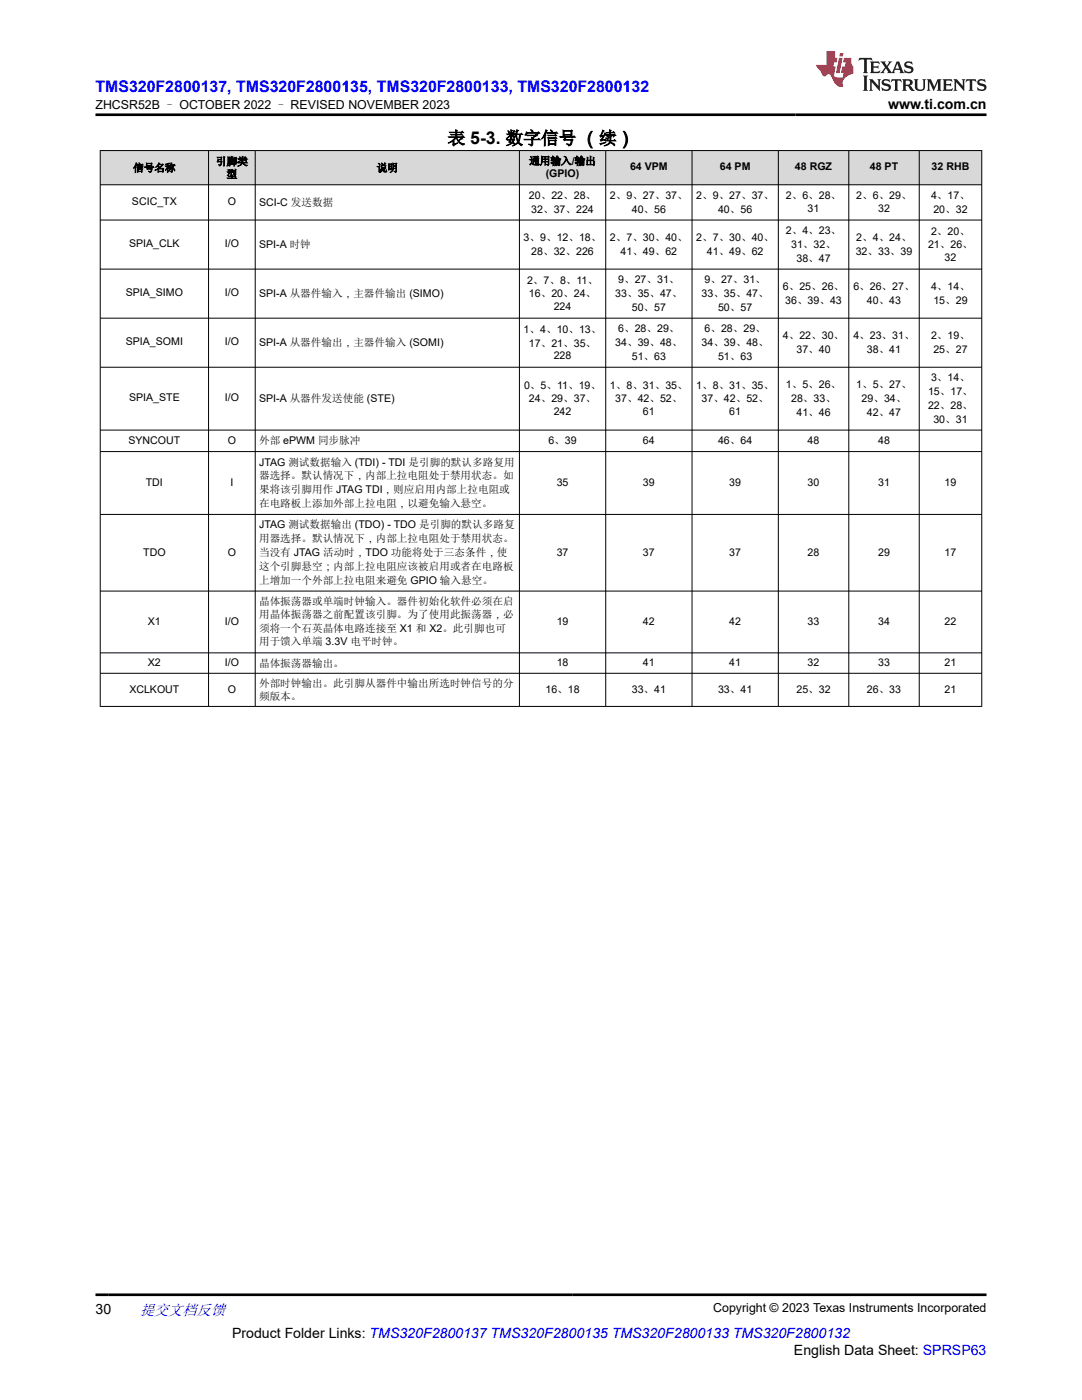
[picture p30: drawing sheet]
<svg xmlns="http://www.w3.org/2000/svg" width="216mm" height="279mm" viewBox="0 0 216 279" stroke-linecap="round" stroke-linejoin="round" font-family="sans-serif">
<defs><g id="words">
<text font-size="3.5" x="89.3" y="28.8">表 5-3. 数字信号 （续）</text>
<text font-size="3.2" fill="#00f" x="19" y="18.3">TMS320F2800137, TMS320F2800135, TMS320F2800133, TMS320F2800132</text>
<text font-size="3" fill="#00f" x="27.9" y="262.4">提交文档反馈</text>
<g font-size="2.8">
<text x="177.2" y="21.7">www.ti.com.cn</text>
<text x="19" y="262.1">30</text>
<text x="46.3" y="266.9">Product Folder Links: TMS320F2800137 TMS320F2800135 TMS320F2800133 TMS320F2800132</text>
<text x="158.4" y="270.3">English Data Sheet: SPRSP63</text>
</g>
<g font-size="2.5">
<text x="19" y="21.8">ZHCSR52B – OCTOBER 2022 – REVISED NOVEMBER 2023</text>
<text x="142.3" y="261.8">Copyright © 2023 Texas Instruments Incorporated</text>
</g>
<g font-size="2.1">
<text x="26.6" y="34.2">信号名称</text>
<text x="43.1" y="33">引脚类</text>
<text x="45.2" y="35.5">型</text>
<text x="75.2" y="34.2">说明</text>
<text x="105.6" y="32.8">通用输入/输出</text>
<text x="108.9" y="35.4">(GPIO)</text>
<text x="125.7" y="34">64 VPM</text>
<text x="143.6" y="34">64 PM</text>
<text x="158.6" y="34">48 RGZ</text>
<text x="173.6" y="34">48 PT</text>
<text x="185.9" y="34">32 RHB</text>
<text x="26.3" y="40.9">SCIC_TX</text>
<text x="45.4" y="40.9">O</text>
<text x="51.7" y="41">SCI-C 发送数据</text>
<text x="105.5" y="39.7">20、22、28、</text>
<text x="121.7" y="39.7">2、9、27、37、</text>
<text x="138.9" y="39.7">2、9、27、37、</text>
<text x="156.8" y="39.8">2、6、28、</text>
<text x="170.9" y="39.8">2、6、29、</text>
<text x="185.8" y="39.7">4、17、</text>
<text x="106" y="42.4">32、37、224</text>
<text x="126.1" y="42.4">40、56</text>
<text x="143.3" y="42.4">40、56</text>
<text x="156.8" y="46.7">2、4、23、</text>
<text x="161.2" y="42.3">31</text>
<text x="175.2" y="42.3">32</text>
<text x="185.8" y="46.8">2、20、</text>
<text x="186.2" y="42.4">20、32</text>
<text x="25.7" y="49.4">SPIA_CLK</text>
<text x="44.9" y="49.4">I/O</text>
<text x="51.7" y="49.5">SPI-A 时钟</text>
<text x="104.5" y="48.1">3、9、12、18、</text>
<text x="106" y="50.8">28、32、226</text>
<text x="121.7" y="48.1">2、7、30、40、</text>
<text x="123.8" y="50.8">41、49、62</text>
<text x="138.9" y="48.1">2、7、30、40、</text>
<text x="141" y="50.8">41、49、62</text>
<text x="157.9" y="49.5">31、32、</text>
<text x="158.9" y="52.2">38、47</text>
<text x="170.7" y="50.8">32、33、39</text>
<text x="170.9" y="48.1">2、4、24、</text>
<text x="185.2" y="49.6">21、26、</text>
<text x="188.5" y="52.1">32</text>
<text x="25.1" y="59.2">SPIA_SIMO</text>
<text x="44.9" y="59.2">I/O</text>
<text x="51.7" y="59.3">SPI-A 从器件输入，主器件输出 (SIMO)</text>
<text x="105.2" y="56.6">2、7、8、11、</text>
<text x="105.5" y="59.4">16、20、24、</text>
<text x="122.8" y="59.3">33、35、47、</text>
<text x="123.4" y="56.5">9、27、31、</text>
<text x="140" y="59.3">33、35、47、</text>
<text x="140.6" y="56.5">9、27、31、</text>
<text x="156.2" y="57.9">6、25、26、</text>
<text x="170.3" y="57.9">6、26、27、</text>
<text x="185.8" y="57.9">4、14、</text>
<text x="110.5" y="61.9">224</text>
<text x="126.1" y="62">50、57</text>
<text x="143.3" y="62">50、57</text>
<text x="156.7" y="60.6">36、39、43</text>
<text x="173" y="60.6">40、43</text>
<text x="186.2" y="60.6">15、29</text>
<text x="25.1" y="68.9">SPIA_SOMI</text>
<text x="44.9" y="68.9">I/O</text>
<text x="51.7" y="69">SPI-A 从器件输出，主器件输入 (SOMI)</text>
<text x="104.5" y="66.4">1、4、10、13、</text>
<text x="105.5" y="69.2">17、21、35、</text>
<text x="110.5" y="71.7">228</text>
<text x="122.8" y="69">34、39、48、</text>
<text x="123.4" y="66.3">6、28、29、</text>
<text x="126.1" y="71.8">51、63</text>
<text x="140" y="69">34、39、48、</text>
<text x="140.6" y="66.3">6、28、29、</text>
<text x="143.3" y="71.8">51、63</text>
<text x="156.2" y="67.7">4、22、30、</text>
<text x="158.9" y="70.4">37、40</text>
<text x="170.3" y="67.7">4、23、31、</text>
<text x="173" y="70.4">38、41</text>
<text x="185.8" y="67.7">2、19、</text>
<text x="186.2" y="70.4">25、27</text>
<text x="104.6" y="77.6">0、5、11、19、</text>
<text x="121.7" y="77.6">1、8、31、35、</text>
<text x="138.9" y="77.6">1、8、31、35、</text>
<text x="156.8" y="77.5">1、5、26、</text>
<text x="170.9" y="77.5">1、5、27、</text>
<text x="185.8" y="76.1">3、14、</text>
<text x="25.7" y="80.1">SPIA_STE</text>
<text x="44.9" y="80.1">I/O</text>
<text x="51.7" y="80.2">SPI-A 从器件发送使能 (STE)</text>
<text x="105.5" y="80.3">24、29、37、</text>
<text x="110.5" y="82.9">242</text>
<text x="122.8" y="80.3">37、42、52、</text>
<text x="128.3" y="82.9">61</text>
<text x="140" y="80.3">37、42、52、</text>
<text x="145.5" y="82.9">61</text>
<text x="157.9" y="80.2">28、33、</text>
<text x="158.9" y="83">41、46</text>
<text x="171.9" y="80.2">29、34、</text>
<text x="173" y="83">42、47</text>
<text x="185.2" y="78.8">15、17、</text>
<text x="185.2" y="81.6">22、28、</text>
<text x="25.6" y="88.5">SYNCOUT</text>
<text x="45.4" y="88.5">O</text>
<text x="51.7" y="88.6">外部 ePWM 同步脉冲</text>
<text x="109.4" y="88.6">6、39</text>
<text x="128.3" y="88.5">64</text>
<text x="143.3" y="88.6">46、64</text>
<text x="161.2" y="88.5">48</text>
<text x="175.2" y="88.5">48</text>
<text x="186.2" y="84.3">30、31</text>
<text x="51.7" y="92.9">JTAG 测试数据输入 (TDI) - TDI 是引脚的默认多路复用</text>
<text x="51.7" y="95.7">器选择。默认情况下，内部上拉电阻处于禁用状态。如</text>
<text x="29.1" y="96.9">TDI</text>
<text x="46" y="96.9">I</text>
<text x="51.7" y="98.4">果将该引脚用作 JTAG TDI，则应启用内部上拉电阻或</text>
<text x="51.7" y="101.2">在电路板上添加外部上拉电阻，以避免输入悬空。</text>
<text x="111.1" y="96.9">35</text>
<text x="128.3" y="96.9">39</text>
<text x="145.5" y="96.9">39</text>
<text x="161.2" y="96.9">30</text>
<text x="175.2" y="96.9">31</text>
<text x="188.5" y="96.9">19</text>
<text x="51.7" y="105.5">JTAG 测试数据输出 (TDO) - TDO 是引脚的默认多路复</text>
<text x="28.6" y="110.9">TDO</text>
<text x="45.4" y="110.9">O</text>
<text x="51.7" y="108.2">用器选择。默认情况下，内部上拉电阻处于禁用状态。</text>
<text x="51.7" y="111">当没有 JTAG 活动时，TDO 功能将处于三态条件，使</text>
<text x="51.7" y="113.7">这个引脚悬空；内部上拉电阻应该被启用或者在电路板</text>
<text x="111.1" y="110.9">37</text>
<text x="128.3" y="110.9">37</text>
<text x="145.5" y="110.9">37</text>
<text x="161.2" y="110.9">28</text>
<text x="175.2" y="110.9">29</text>
<text x="188.5" y="110.9">17</text>
<text x="51.7" y="116.5">上增加一个外部上拉电阻来避免 GPIO 输入悬空。</text>
<text x="29.5" y="124.7">X1</text>
<text x="44.9" y="124.7">I/O</text>
<text x="51.7" y="120.8">晶体振荡器或单端时钟输入。器件初始化软件必须在启</text>
<text x="51.7" y="123.3">用晶体振荡器之前配置该引脚。为了使用此振荡器，必</text>
<text x="111.1" y="124.7">19</text>
<text x="128.3" y="124.7">42</text>
<text x="145.5" y="124.7">42</text>
<text x="161.2" y="124.7">33</text>
<text x="175.2" y="124.7">34</text>
<text x="188.5" y="124.7">22</text>
<text x="51.7" y="126.1">须将一个石英晶体电路连接至 X1 和 X2。此引脚也可</text>
<text x="51.7" y="128.8">用于馈入单端 3.3V 电平时钟。</text>
<text x="29.5" y="132.9">X2</text>
<text x="44.9" y="132.9">I/O</text>
<text x="51.7" y="133.1">晶体振荡器输出。</text>
<text x="51.7" y="137.2">外部时钟输出。此引脚从器件中输出所选时钟信号的分</text>
<text x="111.1" y="132.9">18</text>
<text x="128.3" y="132.9">41</text>
<text x="145.5" y="132.9">41</text>
<text x="161.2" y="132.9">32</text>
<text x="175.2" y="132.9">33</text>
<text x="188.5" y="132.9">21</text>
<text x="25.8" y="138.2">XCLKOUT</text>
<text x="45.4" y="138.2">O</text>
<text x="51.7" y="139.7">频版本。</text>
<text x="108.8" y="138.3">16、18</text>
<text x="126.1" y="138.3">33、41</text>
<text x="143.3" y="138.3">33、41</text>
<text x="158.9" y="138.3">25、32</text>
<text x="173" y="138.3">26、33</text>
<text x="188.5" y="138.2">21</text>
</g>
</g></defs>
<g fill="#d8d8d8">
<path d="M20 30h175.9v6.9h-175.9z" fill-rule="evenodd"/>
<path d="M20.1 30.1h21.5v6.7h-21.5z" fill-rule="evenodd"/>
<path d="M41.7 30.1h9.2v6.7h-9.2z" fill-rule="evenodd"/>
<path d="M51 30.1h52.6v6.7h-52.6z" fill-rule="evenodd"/>
<path d="M103.7 30.1h17.1v6.7h-17.1z" fill-rule="evenodd"/>
<path d="M120.9 30.1h17.1v6.7h-17.1z" fill-rule="evenodd"/>
<path d="M138.1 30.1h17.1v6.7h-17.1z" fill-rule="evenodd"/>
<path d="M155.4 30.1h13.9v6.7h-13.9z" fill-rule="evenodd"/>
<path d="M169.4 30.1h14v6.7h-14z" fill-rule="evenodd"/>
<path d="M183.5 30.1h12.3v6.7h-12.3z" fill-rule="evenodd"/>
</g>
<g fill="none" stroke="#000" stroke-width=".2">
<path d="M19.9 30h176.1M19.9 36.9h176.1M20 30v111M41.6 30v111M50.9 30v111M103.6 30v111M120.9 30v111M138.1 30v111M155.3 30v111M169.4 30v111M183.4 30v111M195.9 30v111"/>
<path d="M19.9 43.9h176.1M19.9 53.7h176.1M19.9 63.5h176.1M19.9 73.3h176.1M19.9 85.8h176.1M19.9 90.1h176.1M19.9 102.7h176.1M19.9 118h176.1M19.9 130.3h176.1M19.9 134.4h176.1M19.9 141h176.1"/>
</g>
<path d="M171.5 11.6l-.2 .5 .5-.2h.6v.1v2.2l-.2 .4h1l-.2-.4v-2.2v-.1h.5l.5 .2-.1-.5zM173.6 12.3l.2 .4v1.5l-.2 .4h1.9l.1-.6a1.08 1.08 0 0 1-1.3 .2v-.7h.6l.4 .2v-.7l-.4 .2h-.6v-.5l.2-.2a1 1 0 0 1 1 .3l-.1-.5zM175.7 12.3l.9 1.1-1 1.2h.9l-.2-.2 .5-.8 .4 .8-.2 .2h1.6l-.2-.2 .2-.5h.9l.1 .5-.1 .2h.9l-.2-.3-.8-2h-.5l-.9 2.2-.9-1.1 .9-1.1h-.8l.2 .2-.4 .6-.4-.6 .2-.2zM179 12.7l.4 1h-.7zM180.7 12.4a.65 .65 0 0 0-.2 .7 .65 .65 0 0 0 .6 .5l.6 .1 .1 .3a.79 .79 0 0 1-.7 .4 .79 .79 0 0 1-.7-.5l.1 .7 .2-.1a.93 .93 0 0 0 1.1 .1 .93 .93 0 0 0 .4-1 1.46 1.46 0 0 0-1.2-.6l-.1-.3a1.09 1.09 0 0 1 1.2 .2l-.2-.6-.1 .1-.5-.2zM172.2 15.1l.2 .4v2.2l-.2 .4h1l-.2-.4v-2.2l.2-.4zM173.4 15.8l.2 .4v1.5l-.2 .4h.8l-.3-.4 .1-1.3 1.6 1.8v-2l.2-.4h-.7l.1 .2 .1 1.1-1.2-1.3zM176.2 15.9a.65 .65 0 0 0-.2 .8 .65 .65 0 0 0 .6 .4l.6 .2 .1 .2a.79 .79 0 0 1-.7 .4 .79 .79 0 0 1-.7-.5l.1 .7 .2-.1a.93 .93 0 0 0 1.1 .1 .93 .93 0 0 0 .4-.9 1.46 1.46 0 0 0-1.2-.6l-.1-.4a1.09 1.09 0 0 1 1.2 .2l-.1-.6-.2 .1-.5-.1zM177.9 15.8l-.1 .6a.63 .63 0 0 1 .8-.3v1.6l-.3 .4h1l-.2-.4v-1.6a.66 .66 0 0 1 .8 .3l-.1-.6zM180 15.8l.2 .4v1.5l-.2 .4h1l-.2-.2-.1-.7h.5l.1 .2a.79 .79 0 0 0 1.2 .6l-1-.9a.61 .61 0 0 0 .6-.6 .61 .61 0 0 0-.5-.7zM180.8 16.1h.1a.47 .47 0 0 1 .5 .1 .47 .47 0 0 1 .1 .5l-.1 .1-.7 .1zM182.3 15.8l.2 .2a2.27 2.27 0 0 0 .4 2 1.04 1.04 0 0 0 1.7-.7v-1.3l.2-.2h-.8l.2 .4v1.1a.6 .6 0 0 1-.6 .6 .6 .6 0 0 1-.6-.6v-1.1l.3-.4zM184.9 15.8l.2 .4v1.5l-.2 .4h.8l-.3-.4v-1.4l.9 1.9 .9-1.9v1.4l-.3 .4h1l-.2-.4v-1.5l.2-.4h-.8l-.7 1.5-.6-1.5zM188.1 15.8l.2 .4v1.5l-.2 .4h1.9l.1-.6a1.09 1.09 0 0 1-1.3 .2v-.7h.6l.4 .2v-.6l-.4 .2h-.6v-.6l.2-.1a1.01 1.01 0 0 1 1 .3l-.1-.6zM190.2 15.8l.3 .4v1.5l-.3 .4h.8l-.2-.4v-1.3l1.6 1.8v-2l.2-.4h-.7l.2 .2v1.1l-1.2-1.3zM192.8 15.8l-.1 .6a.63 .63 0 0 1 .8-.3v1.6l-.3 .4h1l-.2-.4v-1.6a.66 .66 0 0 1 .8 .3l-.1-.6zM195.2 15.9a.65 .65 0 0 0-.2 .8 .65 .65 0 0 0 .6 .4l.6 .2 .2 .2a.79 .79 0 0 1-.7 .4 .79 .79 0 0 1-.7-.5l.1 .7 .2-.1a.93 .93 0 0 0 1 .1 .93 .93 0 0 0 .5-.9 1.46 1.46 0 0 0-1.3-.6v-.4a1.09 1.09 0 0 1 1.2 .2l-.2-.6-.2 .1-.5-.1z" fill="#231f20"/>
<path d="M164.9 10.2v2.8h-2l.1 .3 .8 1a.95 .95 0 0 0 1 .9 .59 .59 0 0 1 .5-.4 .59 .59 0 0 1 .5 .4l.4 .7a1.59 1.59 0 0 0 2.1 1.4 1.61 1.61 0 0 1 1-2.3l1-.3-.1-1.5a1.59 1.59 0 0 1-.3-1.7h-1.5l-.2 .9h.6l-.2 .9h-.5l-.2 1v.2l.4 .1-.1 .9h-.7a.73 .73 0 0 1-1-.7l.3-1.5h-.5l.1-.9h.5l.2-.9h-.5v-1.3zM167.4 11.5l-.6 3.1h.7l.6-3.1zM167.6 10.6l-.1 .6h.7l.1-.6z" fill="#ed1c24"/>
<path d="M19 22.9h177.8M19 258.4h177.8" fill="none" stroke="#000" stroke-width=".53"/>
<use href="#words"/>
</svg>
